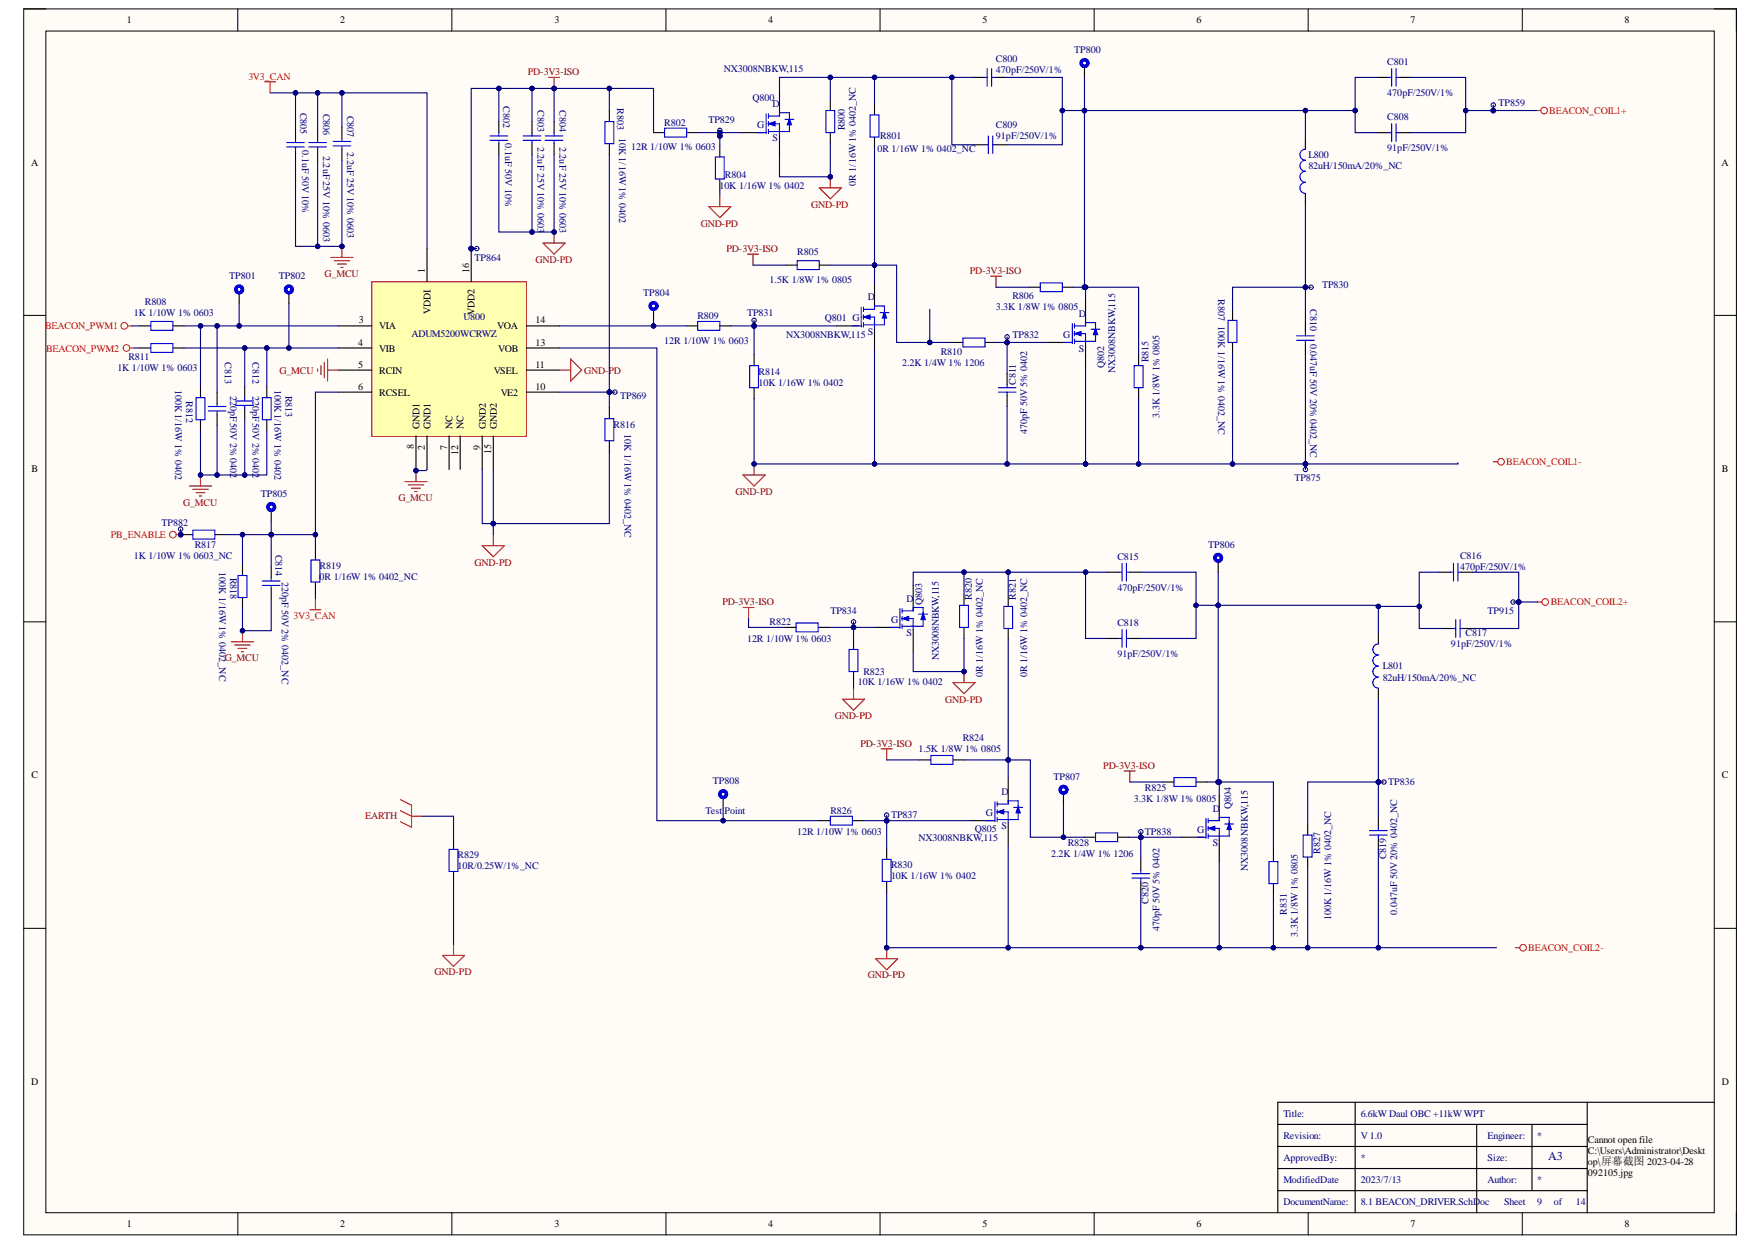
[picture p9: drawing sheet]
<svg xmlns="http://www.w3.org/2000/svg" width="297mm" height="210mm" viewBox="0 0 297 210" stroke-linecap="round" stroke-linejoin="round" font-family="sans-serif">
<defs><g id="words">
<text font-size="2" fill="#000080" x="261" y="195.5">A3</text>
<g font-size="1.7">
<text x="21.4" y="3.9">1</text>
<text x="57.3" y="3.9">2</text>
<text x="93.5" y="3.9">3</text>
<text x="129.5" y="3.9">4</text>
<text x="165.6" y="3.9">5</text>
<text x="201.7" y="3.9">6</text>
<text x="237.8" y="3.9">7</text>
<text x="273.9" y="3.9">8</text>
<text x="5.2" y="27.9">A</text>
<text x="290.2" y="27.9">A</text>
<text x="71.6" y="46" transform="rotate(-90 71.6 46)">1</text>
<text x="79.1" y="46" transform="rotate(-90 79.1 46)">16</text>
<text x="72.6" y="52.9" transform="rotate(-90 72.6 52.9)">VDDI</text>
<text x="80" y="53.1" transform="rotate(-90 80 53.1)">VDD2</text>
<text x="60.4" y="58.3">4</text>
<text x="60.5" y="54.5">3</text>
<text x="63.9" y="55.5">VIA</text>
<text x="63.9" y="59.2">VIB</text>
<text x="83.8" y="55.5">VOA</text>
<text x="84" y="59.2">VOB</text>
<text x="90.2" y="58.3">13</text>
<text x="90.2" y="54.5">14</text>
<text x="60.4" y="62">5</text>
<text x="60.4" y="65.7">6</text>
<text x="63.9" y="62.9">RCIN</text>
<text x="83.2" y="62.9">VSEL</text>
<text x="90.2" y="65.7">10</text>
<text x="90.2" y="62">11</text>
<text x="63.9" y="66.7">RCSEL</text>
<text x="84.4" y="66.7">VE2</text>
<text x="69.8" y="75.7" transform="rotate(-90 69.8 75.7)">8</text>
<text x="70.7" y="72.2" transform="rotate(-90 70.7 72.2)">GND1</text>
<text x="71.6" y="75.8" transform="rotate(-90 71.6 75.8)">2</text>
<text x="72.6" y="72.2" transform="rotate(-90 72.6 72.2)">GND1</text>
<text x="75.4" y="75.8" transform="rotate(-90 75.4 75.8)">7</text>
<text x="76.3" y="72.2" transform="rotate(-90 76.3 72.2)">NC</text>
<text x="77.2" y="76.6" transform="rotate(-90 77.2 76.6)">12</text>
<text x="78.2" y="72.2" transform="rotate(-90 78.2 72.2)">NC</text>
<text x="80.9" y="75.8" transform="rotate(-90 80.9 75.8)">9</text>
<text x="81.9" y="72.2" transform="rotate(-90 81.9 72.2)">GND2</text>
<text x="82.8" y="76.5" transform="rotate(-90 82.8 76.5)">15</text>
<text x="83.7" y="72.2" transform="rotate(-90 83.7 72.2)">GND2</text>
<text x="5.3" y="79.5">B</text>
<text x="290.3" y="79.5">B</text>
<text x="5.3" y="131.1">C</text>
<text x="290.3" y="131.1">C</text>
<text x="5.2" y="182.7">D</text>
<text x="290.3" y="182.7">D</text>
<text x="267.7" y="192.6">Cannot open file</text>
<text x="267.7" y="194.5">C:\Users\Administrator\Deskt</text>
<text x="267.7" y="196.3">op\屏幕截图 2023-04-28</text>
<text x="267.7" y="198.2">092105.jpg</text>
<text x="21.4" y="206.7">1</text>
<text x="57.3" y="206.7">2</text>
<text x="93.5" y="206.7">3</text>
<text x="129.5" y="206.7">4</text>
<text x="165.6" y="206.7">5</text>
<text x="201.7" y="206.7">6</text>
<text x="237.8" y="206.7">7</text>
<text x="273.9" y="206.7">8</text>
</g>
<g font-size="1.7" fill="#000080">
<text x="167.9" y="10.5">C800</text>
<text x="181.1" y="9">TP800</text>
<text x="233.9" y="11">C801</text>
<text x="84.8" y="17.9" transform="rotate(90 84.8 17.9)">C802</text>
<text x="122.1" y="12.1">NX3008NBKW,115</text>
<text x="126.9" y="17">Q800</text>
<text x="167.9" y="12.3">470pF/250V/1%</text>
<text x="233.9" y="16.2">470pF/250V/1%</text>
<text x="252.6" y="17.9">TP859</text>
<text x="50.6" y="19" transform="rotate(90 50.6 19)">C805</text>
<text x="54.5" y="19.2" transform="rotate(90 54.5 19.2)">C806</text>
<text x="58.5" y="19.5" transform="rotate(90 58.5 19.5)">C807</text>
<text x="90.6" y="18.6" transform="rotate(90 90.6 18.6)">C803</text>
<text x="94.3" y="18.6" transform="rotate(90 94.3 18.6)">C804</text>
<text x="104" y="18.3" transform="rotate(90 104 18.3)">R803</text>
<text x="104.4" y="23.2" transform="rotate(90 104.4 23.2)">10K 1/16W 1% 0402</text>
<text x="112" y="21.2">R802</text>
<text x="119.4" y="20.7">TP829</text>
<text x="127.6" y="21.6">G</text>
<text x="130.3" y="18.1">D</text>
<text x="130.3" y="23.8">S</text>
<text x="142.4" y="22" transform="rotate(-90 142.4 22)">R800</text>
<text x="148.4" y="23.5">R801</text>
<text x="167.9" y="21.6">C809</text>
<text x="167.9" y="23.5">91pF/250V/1%</text>
<text x="233.9" y="20.3">C808</text>
<text x="50.9" y="25.3" transform="rotate(90 50.9 25.3)">0.1uF 50V 10%</text>
<text x="54.5" y="26.3" transform="rotate(90 54.5 26.3)">2.2uF 25V 10% 0603</text>
<text x="58.5" y="25.7" transform="rotate(90 58.5 25.7)">2.2uF 25V 10% 0603</text>
<text x="85.2" y="24.2" transform="rotate(90 85.2 24.2)">0.1uF 50V 10%</text>
<text x="90.6" y="24.8" transform="rotate(90 90.6 24.8)">2.2uF 25V 10% 0603</text>
<text x="94.3" y="24.8" transform="rotate(90 94.3 24.8)">2.2uF 25V 10% 0603</text>
<text x="106.4" y="25.3">12R 1/10W 1% 0603</text>
<text x="122.2" y="30">R804</text>
<text x="147.9" y="25.7">0R 1/16W 1% 0402_NC</text>
<text x="220.6" y="26.6">L800</text>
<text x="220.6" y="28.5">82uH/150mA/20%_NC</text>
<text x="233.9" y="25.5">91pF/250V/1%</text>
<text x="121.3" y="31.9">10K 1/16W 1% 0402</text>
<text x="144.3" y="31.3" transform="rotate(-90 144.3 31.3)">0R 1/16W 1% 0402_NC</text>
<text x="38.7" y="47.1">TP801</text>
<text x="47" y="47.1">TP802</text>
<text x="80" y="43.9">TP864</text>
<text x="129.7" y="47.6">1.5K 1/8W 1% 0805</text>
<text x="134.4" y="43">R805</text>
<text x="22.6" y="53.2">1K 1/10W 1% 0603</text>
<text x="24.4" y="51.4">R808</text>
<text x="78.2" y="54">U800</text>
<text x="108.4" y="49.8">TP804</text>
<text x="117.6" y="53.8">R809</text>
<text x="125.9" y="53.2">TP831</text>
<text x="146.3" y="50.6">D</text>
<text x="167.9" y="52.3">3.3K 1/8W 1% 0805</text>
<text x="170.7" y="50.4">R806</text>
<text x="181.8" y="53.4">D</text>
<text x="205.4" y="50.4" transform="rotate(90 205.4 50.4)">R807</text>
<text x="220.8" y="52.1" transform="rotate(90 220.8 52.1)">C810</text>
<text x="222.9" y="48.6">TP830</text>
<text x="69.4" y="56.8">ADUM5200WCRWZ</text>
<text x="112" y="57.9">12R 1/10W 1% 0603</text>
<text x="132.5" y="56.9">NX3008NBKW,115</text>
<text x="139.1" y="54.2">Q801 G</text>
<text x="146.3" y="56.4">S</text>
<text x="158.6" y="59.7">R810</text>
<text x="170.7" y="56.9">TP832</text>
<text x="179.2" y="56.9">G</text>
<text x="181.8" y="59.2">S</text>
<text x="205.4" y="54.9" transform="rotate(90 205.4 54.9)">100K 1/16W 1% 0402_NC</text>
<text x="220.8" y="57.9" transform="rotate(90 220.8 57.9)">0.047uF 50V 20% 0402_NC</text>
<text x="19.8" y="62.5">1K 1/10W 1% 0603</text>
<text x="21.7" y="60.7">R811</text>
<text x="29.5" y="65.7" transform="rotate(90 29.5 65.7)">100K 1/16W 1% 0402</text>
<text x="37.9" y="61" transform="rotate(90 37.9 61)">C813</text>
<text x="42.5" y="61" transform="rotate(90 42.5 61)">C812</text>
<text x="46.3" y="65.7" transform="rotate(90 46.3 65.7)">100K 1/16W 1% 0402</text>
<text x="127.9" y="63.1">R814</text>
<text x="127.9" y="65">10K 1/16W 1% 0402</text>
<text x="152.1" y="61.6">2.2K 1/4W 1% 1206</text>
<text x="171.3" y="64.8" transform="rotate(-90 171.3 64.8)">C811</text>
<text x="186.2" y="61.9" transform="rotate(-90 186.2 61.9)">Q802</text>
<text x="188" y="62.9" transform="rotate(-90 188 62.9)">NX3008NBKW,115</text>
<text x="193.6" y="61" transform="rotate(-90 193.6 61)">R815</text>
<text x="31.4" y="67.6" transform="rotate(90 31.4 67.6)">R812</text>
<text x="38.8" y="66.7" transform="rotate(90 38.8 66.7)">220pF 50V 2% 0402</text>
<text x="42.5" y="66.7" transform="rotate(90 42.5 66.7)">22</text>
<text x="42.5" y="68.3" transform="rotate(90 42.5 68.3)">0pF 50V 2% 0402</text>
<text x="48.1" y="66.7" transform="rotate(90 48.1 66.7)">R813</text>
<text x="104.5" y="67.2">TP869</text>
<text x="195.5" y="70.4" transform="rotate(-90 195.5 70.4)">3.3K 1/8W 1% 0805</text>
<text x="103.4" y="72.1">R816</text>
<text x="105.3" y="73.2" transform="rotate(90 105.3 73.2)">10K 1/16W1% 0402_NC</text>
<text x="173.1" y="73.2" transform="rotate(-90 173.1 73.2)">470pF 50V 5% 0402</text>
<text x="44" y="83.7">TP805</text>
<text x="218.2" y="81.1">TP875</text>
<text x="27.2" y="88.6">TP882</text>
<text x="22.6" y="94.2">1K 1/10W 1% 0603_NC</text>
<text x="32.8" y="92.3">R817</text>
<text x="46.4" y="93.4" transform="rotate(90 46.4 93.4)">C814</text>
<text x="53.9" y="95.8">R819</text>
<text x="188.4" y="94.4">C815</text>
<text x="203.7" y="92.3">TP806</text>
<text x="246.1" y="94.2">C816</text>
<text x="37" y="96.4" transform="rotate(90 37 96.4)">100K 1/16W 1% 0402_NC</text>
<text x="38.8" y="97.3" transform="rotate(90 38.8 97.3)">R818</text>
<text x="47.5" y="98.1" transform="rotate(90 47.5 98.1)">220pF 50V 2% 0402_NC</text>
<text x="53.9" y="97.7">0R 1/16W 1% 0402_NC</text>
<text x="152.8" y="101.4">D</text>
<text x="155.5" y="102" transform="rotate(-90 155.5 102)">Q803</text>
<text x="163.8" y="101" transform="rotate(-90 163.8 101)">R820</text>
<text x="171.3" y="101" transform="rotate(-90 171.3 101)">R821</text>
<text x="188.4" y="99.5">470pF/250V/1%</text>
<text x="246.1" y="96.1">470pF/250V/1%</text>
<text x="129.7" y="105.3">R822</text>
<text x="140" y="103.5">TP834</text>
<text x="150.2" y="104.9">G</text>
<text x="152.8" y="107.2">S</text>
<text x="188.4" y="105.5">C818</text>
<text x="247.1" y="107.2">C817</text>
<text x="250.8" y="103.5">TP915</text>
<text x="125.9" y="108.1">12R 1/10W 1% 0603</text>
<text x="145.6" y="113.7">R823</text>
<text x="158.3" y="111.3" transform="rotate(-90 158.3 111.3)">NX3008NBKW,115</text>
<text x="188.4" y="110.8">91pF/250V/1%</text>
<text x="233.1" y="112.8">L801</text>
<text x="244.6" y="109.1">91pF/250V/1%</text>
<text x="144.6" y="115.4">10K 1/16W 1% 0402</text>
<text x="165.7" y="114.1" transform="rotate(-90 165.7 114.1)">0R 1/16W 1% 0402_NC</text>
<text x="173.1" y="114.1" transform="rotate(-90 173.1 114.1)">0R 1/16W 1% 0402_NC</text>
<text x="233.1" y="114.6">82uH/150mA/20%_NC</text>
<text x="162.3" y="124.9">R824</text>
<text x="154.9" y="126.7">1.5K 1/8W 1% 0805</text>
<text x="177.6" y="131.4">TP807</text>
<text x="118.9" y="137.1">Test</text>
<text x="120.2" y="132.1">TP808</text>
<text x="122.1" y="137.1">Point</text>
<text x="140" y="137.1">R826</text>
<text x="150.2" y="137.9">TP837</text>
<text x="166.2" y="137.5">G</text>
<text x="168.8" y="134">D</text>
<text x="191.2" y="135.1">3.3K 1/8W 1% 0805</text>
<text x="193" y="133.2">R825</text>
<text x="204.4" y="136.8">D</text>
<text x="207.6" y="136.4" transform="rotate(-90 207.6 136.4)">Q804</text>
<text x="234" y="132.3">TP836</text>
<text x="134.4" y="140.7">12R 1/10W 1% 0603</text>
<text x="154.9" y="141.6">NX3008NBKW,115</text>
<text x="164.3" y="140.2">Q805</text>
<text x="168.8" y="139.7">S</text>
<text x="180" y="142.5">R828</text>
<text x="193" y="140.7">TP838</text>
<text x="201.8" y="140.3">G</text>
<text x="204.4" y="142.5">S</text>
<text x="222.5" y="143.8" transform="rotate(-90 222.5 143.8)">R827</text>
<text x="77.1" y="144.5">R829</text>
<text x="77.1" y="146.4">10R/0.25W/1%_NC</text>
<text x="150.2" y="146.2">R830</text>
<text x="150.2" y="148.1">10K 1/16W 1% 0402</text>
<text x="177.2" y="144.4">2.2K 1/4W 1% 1206</text>
<text x="210.4" y="146.7" transform="rotate(-90 210.4 146.7)">NX3008NBKW,115</text>
<text x="233.7" y="144.7" transform="rotate(-90 233.7 144.7)">C819</text>
<text x="193.6" y="152.2" transform="rotate(-90 193.6 152.2)">C820</text>
<text x="216.9" y="154.1" transform="rotate(-90 216.9 154.1)">R831</text>
<text x="224.4" y="155" transform="rotate(-90 224.4 155)">100K 1/16W 1% 0402_NC</text>
<text x="235.6" y="154.1" transform="rotate(-90 235.6 154.1)">0.047uF 50V 20% 0402_NC</text>
<text x="195.5" y="156.9" transform="rotate(-90 195.5 156.9)">470pF 50V 5% 0402</text>
<text x="218.8" y="157.8" transform="rotate(-90 218.8 157.8)">3.3K 1/8W 1% 0805</text>
<text x="216.4" y="191.9">Revision:</text>
<text x="216.4" y="188.1">Title:</text>
<text x="229.4" y="191.9">V 1.0</text>
<text x="229.4" y="188.1">6.6kW Daul OBC +11kW WPT</text>
<text x="250.8" y="191.9">Engineer:</text>
<text x="259.2" y="191.9">*</text>
<text x="216.4" y="195.6">ApprovedBy:</text>
<text x="229.4" y="195.6">*</text>
<text x="250.8" y="195.6">Size:</text>
<text x="216.4" y="203">DocumentName:</text>
<text x="216.4" y="199.3">ModifiedDate</text>
<text x="229.4" y="199.3">2023/7/13</text>
<text x="229.4" y="203">8.1 BEACON_DRIVER.SchDoc</text>
<text x="250.8" y="199.3">Author:</text>
<text x="253.6" y="203">Sheet</text>
<text x="259.2" y="203">9</text>
<text x="259.2" y="199.3">*</text>
<text x="261.9" y="203">of</text>
<text x="265.7" y="203">14</text>
</g>
<g font-size="1.7" fill="#f00">
<text x="41.9" y="13.4">3V3_CAN</text>
<text x="261.2" y="19.2">BEACON_COIL1+</text>
<text x="7.6" y="55.5">BEACON_PWM1</text>
<text x="7.8" y="59.2">BEACON_PWM2</text>
<text x="253.9" y="78.3">BEACON_COIL1-</text>
<text x="18.7" y="90.7">PB_ENABLE</text>
<text x="261.4" y="102">BEACON_COIL2+</text>
<text x="49.5" y="104.3">3V3_CAN</text>
<text x="257.6" y="160.2">BEACON_COIL2-</text>
</g>
<g font-size="1.7" fill="#800000">
<text x="89" y="12.7">PD-3V3-ISO</text>
<text x="136.8" y="35">GND-PD</text>
<text x="118.2" y="38.2">GND-PD</text>
<text x="54.7" y="46.7">G_MCU</text>
<text x="90.2" y="44.3">GND-PD</text>
<text x="122.5" y="42.4">PD-3V3-ISO</text>
<text x="163.5" y="46.1">PD-3V3-ISO</text>
<text x="47.1" y="62.9">G_MCU</text>
<text x="98.5" y="62.9">GND-PD</text>
<text x="124" y="83.4">GND-PD</text>
<text x="30.9" y="85.2">G_MCU</text>
<text x="67.2" y="84.5">G_MCU</text>
<text x="80" y="95.3">GND-PD</text>
<text x="121.8" y="102">PD-3V3-ISO</text>
<text x="37.9" y="111.4">G_MCU</text>
<text x="159.4" y="118.4">GND-PD</text>
<text x="140.7" y="121.1">GND-PD</text>
<text x="145.1" y="125.8">PD-3V3-ISO</text>
<text x="186" y="129.5">PD-3V3-ISO</text>
<text x="61.6" y="138">EARTH</text>
<text x="73.2" y="164.3">GND-PD</text>
<text x="146.3" y="164.8">GND-PD</text>
</g>
</g></defs>
<path d="M4 1.5h288.7v206.5h-288.7z" fill-rule="evenodd" fill="#fffcf8"/>
<path d="M4 1.5h288.7v206.5h-288.7z" fill="none" stroke="#000" stroke-width=".17"/>
<path d="M7.7 5.2h281.3v199.1h-281.3z" fill-rule="evenodd" fill="#fffcf8"/>
<g fill="none" stroke="#000" stroke-width=".17">
<path d="M4 1.5h3.7M7.7 5.2h281.3v199.1h-281.3zM40.1 1.5v3.7M76.2 1.5v3.7M112.3 1.5v3.7M148.4 1.5v3.7M184.4 1.5v3.7M220.5 1.5v3.7M256.6 1.5v3.7M289 1.5h3.7v3.7M4 53.1h3.7M289 53.1h3.7"/>
<path d="M4 104.8h3.7M289 104.8h3.7M4 156.4h3.7M289 156.4h3.7M40.1 204.3v3.7M76.2 204.3v3.7M112.3 204.3v3.7M148.4 204.3v3.7M184.4 204.3v3.7M220.5 204.3v3.7M256.6 204.3v3.7M292.7 204.3v3.7"/>
</g>
<path d="M215.4 189.4h52.2M215.4 193.1h52.2M215.4 196.9h52.2M228.5 185.7v18.6M248.9 189.4v14.9M258.3 189.4v11.2M267.6 185.7v18.6M289 185.7h-73.6v18.6M215.4 200.6h52.2" fill="none" stroke="#000" stroke-width=".19"/>
<circle cx="79.4" cy="41.9" r=".37" fill="#000080"/>
<circle cx="79.4" cy="41.9" r=".37" fill="none" stroke="#000080" stroke-width=".17"/>
<path d="M62.7 47.5h26.1v26h-26.1z" fill-rule="evenodd" fill="#ffffb0"/>
<path d="M62.7 47.5h26.1v26h-26.1z" fill="none" stroke="#800000" stroke-width=".17"/>
<g fill="none" stroke="#000" stroke-width=".19">
<path d="M57.1 54.9h5.6M57.1 58.6h5.6M72 41.9v5.6M79.4 41.9v5.6M88.8 54.9h5.5M88.8 58.6h5.5M57.1 62.3h5.6M57.1 66.1h5.6M70.1 73.5v5.6M72 73.5v5.6M75.7 73.5v5.6M77.6 73.5v5.6"/>
<path d="M81.3 73.5v5.6M83.2 73.5v5.6M88.8 62.3h5.5M88.8 66.1h5.5"/>
</g>
<circle cx="79.4" cy="41.9" r=".37" fill="#000080"/>
<circle cx="79.4" cy="41.9" r=".37" fill="none" stroke="#000080" stroke-width=".17"/>
<path d="M131.4 15.3v3.7M125.1 22.3h3.7M131.4 22.7v3.7M220.1 23.3v1.8M220.1 32.6v1.8M23.6 54.9h1.8M29.1 54.9h1.9" fill="none" stroke="#000" stroke-width=".19"/>
<path d="M129.2 19.2v3.3M129.5 19.5h1.9M129.5 19.2v.7M127.7 22.3h1.5M129.5 20.9h1.9v1.8M129.5 22.2h1.9M129.5 20.5v.7M129.5 21.8v.7M220.1 25.1a.93 .93 0 0 0-1 1 .93 .93 0 0 0 1 .9 .93 .93 0 0 0-1 .9 .93 .93 0 0 0 1 1 .93 .93 0 0 0-1 .9 .93 .93 0 0 0 1 .9 .93 .93 0 0 0-1 .9 .93 .93 0 0 0 1 1M25.4 54.2h3.7v1.4h-3.7z" fill="none" stroke="#00f" stroke-width=".19"/>
<path d="M129.5 20.9l1.2-.4v.7z" fill="#00f"/>
<path d="M129.5 20.9l1.2-.4v.7z" fill="none" stroke="#00f" stroke-width=".17"/>
<path d="M131.4 19v.5" fill="none" stroke="#00f" stroke-width=".19"/>
<path d="M133.1 19.9l.4 1.1h-.8z" fill="#00f"/>
<path d="M133.1 19.9l.4 1.1h-.8z" fill="none" stroke="#00f" stroke-width=".17"/>
<path d="M131.4 19h1.7v.9M132.3 20.1h1.5M133.1 21v1.2h-1.7M35.1 69.2h3M35.1 68.5h3M36.6 67.9v.6M36.6 69.2v.6M52.4 94.3h1.5v3.8h-1.5z" fill="none" stroke="#00f" stroke-width=".19"/>
<path d="M40.3 49.3v1.9M48.7 49.3v1.9M36.6 66.1v1.8M36.6 69.8v1.8M45.7 86v1.8M53.2 92.5v1.8M53.2 98.1v1.8" fill="none" stroke="#000" stroke-width=".19"/>
<path d="M93.4 39.1v1.8M91.5 40.9h3.8l-1.9 1.9zM94.3 62.3h1.9M96.2 60.5l1.9 1.8-1.9 1.9zM81.3 91.9h3.7l-1.8 1.9zM83.2 90.1v1.8" fill="none" stroke="#800000" stroke-width=".19"/>
<g fill="none" stroke="#00f" stroke-width=".56">
<circle cx="40.3" cy="48.8" r=".56"/>
<circle cx="48.7" cy="48.8" r=".56"/>
<circle cx="45.7" cy="85.4" r=".56"/>
</g>
<circle cx="93.4" cy="39.1" r=".37" fill="#000080"/>
<circle cx="93.4" cy="39.1" r=".37" fill="none" stroke="#000080" stroke-width=".17"/>
<path d="M110.2 22.3h1.8M115.8 22.3h1.8" fill="none" stroke="#000" stroke-width=".19"/>
<path d="M112 21.6h3.8v1.5h-3.8z" fill="none" stroke="#00f" stroke-width=".19"/>
<path d="M119.5 34.8h3.7l-1.9 1.9zM121.3 32.9v1.9M138.1 31.6h3.7l-1.8 1.9zM140 29.8v1.8" fill="none" stroke="#800000" stroke-width=".19"/>
<circle cx="140" cy="29.8" r=".37" fill="#000080"/>
<circle cx="140" cy="29.8" r=".37" fill="none" stroke="#000080" stroke-width=".17"/>
<path d="M132.5 44.7h1.9M138.1 44.7h1.9M160.5 57.7h1.8M166.1 57.7h1.8" fill="none" stroke="#000" stroke-width=".19"/>
<path d="M134.4 43.9h3.7v1.5h-3.7zM162.3 56.9h3.8v1.5h-3.8z" fill="none" stroke="#00f" stroke-width=".19"/>
<path d="M127.1 78.2v1.8M125.3 80h3.7l-1.9 1.9z" fill="none" stroke="#800000" stroke-width=".19"/>
<circle cx="127.1" cy="78.2" r=".37" fill="#000080"/>
<circle cx="127.1" cy="78.2" r=".37" fill="none" stroke="#000080" stroke-width=".17"/>
<path d="M92.5 13h1.8M93.4 13v1.9M126 42.8h1.9M126.9 42.8v1.9" fill="none" stroke="#800000" stroke-width=".19"/>
<circle cx="93.4" cy="14.9" r=".37" fill="#000080"/>
<circle cx="93.4" cy="14.9" r=".37" fill="none" stroke="#000080" stroke-width=".17"/>
<g fill="none" stroke="#000" stroke-width=".19">
<path d="M164 13h1.9M167.7 13h1.9M182.8 11.2v1.8M164.2 24.4h1.9M167.9 24.4h1.9M232.2 22.3h1.8M235.9 22.3h1.9M110.2 52.1v1.9M191.9 59.7v1.9M220.1 54.2v1.8M220.1 57.9v1.8M191.9 65.3v1.9"/>
<path d="M232.4 106.6v1.9M232.4 115.9v1.9"/>
</g>
<g fill="none" stroke="#00f" stroke-width=".56">
<circle cx="182.8" cy="10.6" r=".56"/>
<circle cx="110.2" cy="51.6" r=".56"/>
</g>
<g fill="none" stroke="#00f" stroke-width=".19">
<path d="M165.9 13h.5M166.4 11.5v3M167.2 11.5v3M167.2 13h.5M166.1 24.4h.5M166.6 22.9v3M167.4 22.9v3M167.4 24.4h.5M234 22.3h.6M234.6 20.9v2.9M235.3 20.9v2.9M235.3 22.3h.6"/>
<path d="M218.6 57.3h3M218.6 56.6h3M220.1 56v.6M220.1 57.3v.6M191.2 61.6h1.5v3.7h-1.5zM232.4 108.5a.93 .93 0 0 0-1 .9 .93 .93 0 0 0 1 .9 .93 .93 0 0 0-1 1 .93 .93 0 0 0 1 .9 .93 .93 0 0 0-1 .9 .93 .93 0 0 0 1 1 .93 .93 0 0 0-1 .9 .93 .93 0 0 0 1 .9"/>
</g>
<path d="M167 46.5h1.8M167.9 46.5v1.9M142 117.8h3.7l-1.8 1.8zM143.9 115.9v1.9M160.7 115h3.7l-1.9 1.9zM162.5 113.1v1.9" fill="none" stroke="#800000" stroke-width=".19"/>
<circle cx="162.5" cy="113.1" r=".37" fill="#000080"/>
<circle cx="162.5" cy="113.1" r=".37" fill="none" stroke="#000080" stroke-width=".17"/>
<path d="M163.6 138.2h3.8M170 131.2v3.7M170 138.6v3.7" fill="none" stroke="#000" stroke-width=".19"/>
<path d="M166.2 138.2h1.5M167.7 135.1v3.3M168.1 135.5h1.9M168.1 136.8h1.9v1.8M168.1 138.1h1.9M168.1 135.1v.7M168.1 136.4v.7M168.1 137.7v.7" fill="none" stroke="#00f" stroke-width=".19"/>
<path d="M168.1 136.8l1.1-.4v.7z" fill="#00f"/>
<path d="M168.1 136.8l1.1-.4v.7z" fill="none" stroke="#00f" stroke-width=".17"/>
<path d="M170 134.9v.6" fill="none" stroke="#00f" stroke-width=".19"/>
<path d="M171.6 135.8l.4 1.1h-.7z" fill="#00f"/>
<path d="M171.6 135.8l.4 1.1h-.7z" fill="none" stroke="#00f" stroke-width=".17"/>
<path d="M170 134.9h1.6v.9M170.9 136h1.5M171.6 136.9v1.2h-1.6" fill="none" stroke="#00f" stroke-width=".19"/>
<path d="M149.5 159.6v1.9M147.6 161.5h3.7l-1.8 1.9z" fill="none" stroke="#800000" stroke-width=".19"/>
<circle cx="149.5" cy="159.6" r=".37" fill="#000080"/>
<circle cx="149.5" cy="159.6" r=".37" fill="none" stroke="#000080" stroke-width=".17"/>
<g fill="none" stroke="#800000" stroke-width=".19">
<path d="M39 108.1h3.7M39.6 108.7h2.6M40.1 109.2h1.5M40.7 109.8h.4M40.9 106.2v1.9M125.3 102.3h1.8M126.2 102.3v1.9M148.5 126.2h1.9M149.5 126.2v1.8M189.5 129.9h1.9M190.5 129.9v1.8M76.5 159.1v1.8"/>
<path d="M74.6 160.9h3.7l-1.8 1.9z"/>
</g>
<g fill="none" stroke="#000" stroke-width=".19">
<path d="M102.7 18.6v1.9M140 16.8v1.8M147.4 17.5v1.9M232.2 13h1.8M235.9 13h1.9M49.8 21.6v1.9M49.8 25.3v1.9M53.5 21.6v1.9M53.5 25.3v1.9M57.6 21.4v1.9M57.6 25.1v1.9M84.1 20.5v1.8"/>
<path d="M84.1 24.2v1.9M89.7 20.5v1.8M89.7 24.2v1.9M93.4 20.5v1.8M93.4 24.2v1.9M102.7 24.2v1.9M121.3 24.6v1.8M121.3 30.2v1.8M140 22.3v1.9M147.4 23.1v1.8M23.6 58.6h1.8M29.1 58.6h1.9"/>
<path d="M115.8 54.9h1.8M121.3 54.9h1.9M127.1 59.7v1.9M173.5 48.4h1.9M179.1 48.4h1.9M207.8 52.1v1.9M207.8 57.7v1.9M33.8 65.1v1.9M33.8 70.7v1.9M41.3 65.1v1.9M41.3 68.9v1.8M45 65.1v1.9"/>
<path d="M45 70.7v1.9M102.7 68.7v1.8M102.7 74.3v1.8M127.1 65.3v1.9M169.8 62.9v1.9M169.8 66.6v1.9M30.6 90.1h1.9M36.2 90.1h1.9M40.9 95.1v1.8M45.7 95.5v1.8M45.7 99.2v1.8M186.7 96.4h1.9"/>
<path d="M190.5 96.4h1.8M205.4 94.5v1.9M242.6 96.4h1.9M246.3 96.4h1.9M40.9 100.7v1.8M132.3 105.7h1.9M137.9 105.7h1.9M143.9 107.6v1.8M143.9 113.1v1.9M162.5 100.1v1.9M162.5 105.7v1.9M170 100.3v1.9"/>
<path d="M170 105.9v1.8M186.7 107.6h1.9M190.5 107.6h1.8M243 105.9h1.9M246.7 105.9h1.9M121.9 134.3v1.9M138.1 138.2h1.9M143.7 138.2h1.9M155.1 128h1.8M160.7 128h1.8M179.3 133.6v1.9M196 131.7h1.9"/>
<path d="M201.6 131.7h1.9M220.4 138.8v1.9M232.4 137.5v1.9M76.5 141.2v1.9M76.5 146.8v1.9M149.5 142.9v1.9M149.5 148.5v1.9M182.8 141h1.9M188.4 141h1.9M192.3 144.8v1.8M192.3 148.5v1.8M214.7 143.3v1.8"/>
<path d="M214.7 148.9v1.8M220.4 144.4v1.8M232.4 141.2v1.9"/>
</g>
<g fill="none" stroke="#00f" stroke-width=".56">
<circle cx="205.4" cy="94" r=".56"/>
<circle cx="121.9" cy="133.8" r=".56"/>
<circle cx="179.3" cy="133" r=".56"/>
</g>
<g fill="none" stroke="#00f" stroke-width=".19">
<path d="M139.2 18.6h1.5v3.7h-1.5zM146.7 19.4h1.5v3.7h-1.5zM234 13h.6M234.6 11.6v2.9M235.3 11.6v2.9M235.3 13h.6M48.3 24h3M48.3 24.8h3M49.8 23.5v.5M49.8 24.8v.5M52.1 24h2.9M52.1 24.8h2.9"/>
<path d="M53.5 23.5v.5M53.5 24.8v.5M56.2 23.8h2.9M56.2 24.6h2.9M57.6 23.3v.5M57.6 24.6v.5M82.6 22.9h3M82.6 23.6h3M84.1 22.3v.6M84.1 23.6v.6M88.2 22.9h3M88.2 23.6h3"/>
<path d="M89.7 22.3v.6M89.7 23.6v.6M91.9 22.9h3M91.9 23.6h3M93.4 22.3v.6M93.4 23.6v.6M102 20.5h1.5v3.7h-1.5zM120.6 26.4h1.5v3.8h-1.5zM25.4 57.9h3.7v1.5h-3.7zM117.6 54.2h3.7v1.4h-3.7zM175.4 47.6h3.7v1.5h-3.7zM207 54h1.5v3.7h-1.5z"/>
<path d="M33.1 67h1.4v3.7h-1.4zM39.8 68.3h2.9M39.8 67.5h2.9M41.3 67v.5M41.3 68.3v.6M44.2 67h1.5v3.7h-1.5zM102 70.5h1.5v3.8h-1.5zM126.4 61.6h1.5v3.7h-1.5zM168.3 66.1h3M168.3 65.3h3M169.8 64.8v.5M169.8 66.1v.5"/>
<path d="M32.5 89.3h3.7v1.5h-3.7zM40.1 96.9h1.5v3.8h-1.5zM44.2 98.6h3M44.2 97.9h3M45.7 97.3v.6M45.7 98.6v.6M188.6 96.4h.6M189.2 94.9v3M189.9 94.9v3M189.9 96.4h.6M244.5 96.4h.5M245 94.9v3"/>
<path d="M245.8 96.4h.5M245.8 94.9v3M134.2 104.9h3.7v1.5h-3.7zM143.1 109.4h1.5v3.7h-1.5zM161.8 102h1.5v3.7h-1.5zM169.2 102.2h1.5v3.7h-1.5zM188.6 107.6h.6M189.2 106.1v2.9M189.9 106.1v2.9M189.9 107.6h.6M244.9 105.9h.5M245.4 104.4v3"/>
<path d="M246.2 104.4v3M246.2 105.9h.5M140 137.5h3.7v1.5h-3.7zM156.9 127.3h3.8v1.5h-3.8zM197.9 131h3.7v1.5h-3.7zM230.9 139.9h3M232.4 139.4v.5M75.7 143.1h1.5v3.7h-1.5zM148.7 144.8h1.5v3.7h-1.5zM184.7 140.3h3.7v1.5h-3.7zM190.8 147.9h3M190.8 147.2h3"/>
<path d="M192.3 146.6v.6M192.3 147.9v.6M213.9 145.1h1.5v3.8h-1.5zM219.7 140.7h1.5v3.7h-1.5zM230.9 140.7h3M232.4 140.7v.5"/>
</g>
<circle cx="40.9" cy="106.2" r=".37" fill="#000080"/>
<circle cx="40.9" cy="106.2" r=".37" fill="none" stroke="#000080" stroke-width=".17"/>
<path d="M31.9 81.9h3.8M32.5 82.4h2.6M33.1 83h1.4M33.6 83.6h.4M33.8 80v1.9" fill="none" stroke="#800000" stroke-width=".19"/>
<circle cx="33.8" cy="80" r=".37" fill="#000080"/>
<circle cx="33.8" cy="80" r=".37" fill="none" stroke="#000080" stroke-width=".17"/>
<path d="M53.5 62.2v.3M54.1 61.6v1.5M54.7 61v2.6M55.2 60.5v3.7M55.2 62.3h1.9M70.1 79.3v1.8M68.3 81.1h3.7M68.8 81.7h2.6M69.4 82.2h1.5M69.9 82.8h.4" fill="none" stroke="#800000" stroke-width=".19"/>
<circle cx="70.1" cy="79.3" r=".37" fill="#000080"/>
<circle cx="70.1" cy="79.3" r=".37" fill="none" stroke="#000080" stroke-width=".17"/>
<path d="M55.8 43.4h3.7M56.3 43.9h2.6M56.9 44.5h1.5M57.5 45h.3M57.6 41.5v1.9" fill="none" stroke="#800000" stroke-width=".19"/>
<circle cx="57.6" cy="41.5" r=".37" fill="#000080"/>
<circle cx="57.6" cy="41.5" r=".37" fill="none" stroke="#000080" stroke-width=".17"/>
<path d="M44.6 13.8h1.9M45.5 13.8v1.8M21.5 54.9h.8M21.9 58.6h.7M29.7 90.1h.7M52.2 102.7h1.9M53.2 100.9v1.8" fill="none" stroke="#f00" stroke-width=".19"/>
<g fill="none" stroke="#f00" stroke-width=".17">
<circle cx="20.9" cy="54.9" r=".56"/>
<circle cx="21.3" cy="58.6" r=".56"/>
<circle cx="29.1" cy="90.1" r=".56"/>
</g>
<circle cx="30.4" cy="90.1" r=".37" fill="#000080"/>
<circle cx="30.4" cy="90.1" r=".37" fill="none" stroke="#000080" stroke-width=".17"/>
<g fill="none" stroke="#f00" stroke-width=".17">
<circle cx="260.3" cy="18.6" r=".56"/>
<circle cx="253" cy="77.8" r=".56"/>
<circle cx="260.5" cy="101.4" r=".56"/>
<circle cx="256.8" cy="159.6" r=".56"/>
</g>
<path d="M259 18.6h.7M251.7 77.8h.8M259.2 101.4h.7M255.5 159.6h.7" fill="none" stroke="#f00" stroke-width=".19"/>
<path d="M176.7 57.7h3.7M183 50.6v3.7M183 58.1v3.7" fill="none" stroke="#000" stroke-width=".19"/>
<path d="M179.3 57.7h1.5M180.8 54.5v3.4M181.1 54.9h1.9M181.1 56.2h1.9v1.9M181.1 57.5h1.9M181.1 54.5v.8M181.1 55.8v.8M181.1 57.1v.8" fill="none" stroke="#00f" stroke-width=".19"/>
<path d="M181.1 56.2l1.2-.4v.8z" fill="#00f"/>
<path d="M181.1 56.2l1.2-.4v.8z" fill="none" stroke="#00f" stroke-width=".17"/>
<path d="M183 54.3v.6" fill="none" stroke="#00f" stroke-width=".19"/>
<path d="M184.7 55.3l.4 1.1h-.8z" fill="#00f"/>
<path d="M184.7 55.3l.4 1.1h-.8z" fill="none" stroke="#00f" stroke-width=".17"/>
<path d="M143.7 54.9h1.5M145.2 51.7v3.4M145.6 52.1h1.8M145.6 53.4h1.8v1.9M145.6 54.7h1.8M145.6 51.7v.8M145.6 53v.8M145.6 54.3v.8M183 54.3h1.7v1M183.9 55.5h1.5M184.7 56.4v1.1h-1.7" fill="none" stroke="#00f" stroke-width=".19"/>
<path d="M141.1 54.9h3.7M147.4 47.8v3.8M147.4 55.3v3.7" fill="none" stroke="#000" stroke-width=".19"/>
<path d="M145.6 53.4l1.1-.4v.8z" fill="#00f"/>
<path d="M145.6 53.4l1.1-.4v.8z" fill="none" stroke="#00f" stroke-width=".17"/>
<path d="M147.4 51.6v.5" fill="none" stroke="#00f" stroke-width=".19"/>
<path d="M149.1 52.5l.4 1.1h-.8z" fill="#00f"/>
<path d="M149.1 52.5l.4 1.1h-.8z" fill="none" stroke="#00f" stroke-width=".17"/>
<path d="M147.4 51.6h1.7v.9M148.4 52.7h1.4M149.1 53.6v1.1h-1.7M150.2 105.7h1.5M151.7 102.5v3.4M152.1 102.9h1.8M152.1 104.2h1.8v1.9M152.1 105.5h1.8M152.1 102.5v.8M152.1 103.8v.8M152.1 105.1v.8" fill="none" stroke="#00f" stroke-width=".19"/>
<path d="M153.9 98.6v3.7M147.6 105.7h3.7M153.9 106.1v3.7" fill="none" stroke="#000" stroke-width=".19"/>
<path d="M152.1 104.2l1.1-.4v.8z" fill="#00f"/>
<path d="M152.1 104.2l1.1-.4v.8z" fill="none" stroke="#00f" stroke-width=".17"/>
<path d="M153.9 102.3v.6" fill="none" stroke="#00f" stroke-width=".19"/>
<path d="M155.6 103.3l.4 1.1h-.8z" fill="#00f"/>
<path d="M155.6 103.3l.4 1.1h-.8z" fill="none" stroke="#00f" stroke-width=".17"/>
<path d="M153.9 102.3h1.7v1M154.9 103.5h1.5M155.6 104.4v1.1h-1.7M203.3 137.9v3.3M203.7 138.3h1.8M203.7 139.6h1.8v1.8M203.7 137.9v.7M203.7 139.2v.7M201.8 141h1.5M203.7 140.9h1.8M203.7 140.5v.7" fill="none" stroke="#00f" stroke-width=".19"/>
<path d="M205.5 134v3.7M199.2 141h3.7M205.5 141.4v3.7" fill="none" stroke="#000" stroke-width=".19"/>
<path d="M203.7 139.6l1.1-.4v.7z" fill="#00f"/>
<path d="M203.7 139.6l1.1-.4v.7z" fill="none" stroke="#00f" stroke-width=".17"/>
<path d="M205.5 137.7v.6" fill="none" stroke="#00f" stroke-width=".19"/>
<path d="M207.2 138.6l.4 1.1h-.7z" fill="#00f"/>
<path d="M207.2 138.6l.4 1.1h-.7z" fill="none" stroke="#00f" stroke-width=".17"/>
<path d="M205.5 137.7h1.7v.9M206.5 138.8h1.5M207.2 139.7v1.2h-1.7" fill="none" stroke="#00f" stroke-width=".19"/>
<path d="M67.5 134.7l1.9 .9v3.8l-1.9-1M67.5 136.6l1.9 .9h1.8" fill="none" stroke="#800000" stroke-width=".19"/>
<circle cx="192.3" cy="141" r=".37" fill="#000080"/>
<circle cx="192.3" cy="141" r=".37" fill="none" stroke="#000080" stroke-width=".17"/>
<path d="M192.3 140.1v.9" fill="none" stroke="#000" stroke-width=".19"/>
<circle cx="192.3" cy="141" r=".37" fill="#000080"/>
<g fill="none" stroke="#000080" stroke-width=".17">
<path d="M192.3 139.7a.37 .37 0 0 0-.3 .6 .37 .37 0 0 0 .6 0 .37 .37 0 0 0-.3-.6"/>
<circle cx="192.3" cy="141" r=".37"/>
</g>
<circle cx="149.5" cy="138.2" r=".37" fill="#000080"/>
<circle cx="149.5" cy="138.2" r=".37" fill="none" stroke="#000080" stroke-width=".17"/>
<path d="M149.5 137.3v.9" fill="none" stroke="#000" stroke-width=".19"/>
<circle cx="149.5" cy="138.2" r=".37" fill="#000080"/>
<g fill="none" stroke="#000080" stroke-width=".17">
<path d="M149.5 136.9a.37 .37 0 0 0-.4 .5 .37 .37 0 0 0 .6 .2 .37 .37 0 0 0 0-.6h-.2"/>
<circle cx="149.5" cy="138.2" r=".37"/>
</g>
<circle cx="232.4" cy="131.7" r=".37" fill="#000080"/>
<circle cx="232.4" cy="131.7" r=".37" fill="none" stroke="#000080" stroke-width=".17"/>
<path d="M232.4 131.7h.9" fill="none" stroke="#000" stroke-width=".19"/>
<circle cx="232.4" cy="131.7" r=".37" fill="#000080"/>
<g fill="none" stroke="#000080" stroke-width=".17">
<path d="M233.7 131.7a.37 .37 0 0 0-.5-.3 .37 .37 0 0 0-.2 .6 .37 .37 0 0 0 .6-.1l.1-.1"/>
<circle cx="232.4" cy="131.7" r=".37"/>
</g>
<circle cx="220.1" cy="48.4" r=".37" fill="#000080"/>
<circle cx="220.1" cy="48.4" r=".37" fill="none" stroke="#000080" stroke-width=".17"/>
<path d="M220.1 48.4h.9" fill="none" stroke="#000" stroke-width=".19"/>
<circle cx="220.1" cy="48.4" r=".37" fill="#000080"/>
<g fill="none" stroke="#000080" stroke-width=".17">
<path d="M221.4 48.4a.38 .38 0 0 0-.6-.3 .38 .38 0 0 0 0 .6 .38 .38 0 0 0 .6-.3"/>
<circle cx="220.1" cy="48.4" r=".37"/>
</g>
<circle cx="169.8" cy="57.7" r=".37" fill="#000080"/>
<circle cx="169.8" cy="57.7" r=".37" fill="none" stroke="#000080" stroke-width=".17"/>
<path d="M169.8 56.8v.9" fill="none" stroke="#000" stroke-width=".19"/>
<circle cx="169.8" cy="57.7" r=".37" fill="#000080"/>
<g fill="none" stroke="#000080" stroke-width=".17">
<path d="M169.8 56.4a.37 .37 0 0 0-.3 .6 .37 .37 0 0 0 .6 0 .37 .37 0 0 0-.3-.6"/>
<circle cx="169.8" cy="57.7" r=".37"/>
</g>
<circle cx="121.3" cy="22.9" r=".37" fill="#000080"/>
<circle cx="121.3" cy="22.9" r=".37" fill="none" stroke="#000080" stroke-width=".17"/>
<path d="M121.3 22v.9" fill="none" stroke="#000" stroke-width=".19"/>
<circle cx="121.3" cy="22.9" r=".37" fill="#000080"/>
<g fill="none" stroke="#000080" stroke-width=".17">
<path d="M121.3 21.6a.37 .37 0 0 0-.3 .6 .37 .37 0 0 0 .7 0 .37 .37 0 0 0-.3-.6"/>
<circle cx="121.3" cy="22.9" r=".37"/>
</g>
<circle cx="127.1" cy="54.9" r=".37" fill="#000080"/>
<circle cx="127.1" cy="54.9" r=".37" fill="none" stroke="#000080" stroke-width=".17"/>
<path d="M127.1 54v.9" fill="none" stroke="#000" stroke-width=".19"/>
<circle cx="127.1" cy="54.9" r=".37" fill="#000080"/>
<g fill="none" stroke="#000080" stroke-width=".17">
<path d="M127.1 53.6a.37 .37 0 0 0-.3 .5 .37 .37 0 0 0 .5 .2 .37 .37 0 0 0 0-.6l-.1-.1"/>
<circle cx="127.1" cy="54.9" r=".37"/>
</g>
<circle cx="143.9" cy="105.7" r=".37" fill="#000080"/>
<circle cx="143.9" cy="105.7" r=".37" fill="none" stroke="#000080" stroke-width=".17"/>
<path d="M143.9 104.8v.9" fill="none" stroke="#000" stroke-width=".19"/>
<circle cx="143.9" cy="105.7" r=".37" fill="#000080"/>
<g fill="none" stroke="#000080" stroke-width=".17">
<path d="M143.9 104.4a.37 .37 0 0 0-.3 .6 .37 .37 0 0 0 .6 0 .37 .37 0 0 0-.3-.6"/>
<circle cx="143.9" cy="105.7" r=".37"/>
</g>
<circle cx="79.4" cy="41.9" r=".37" fill="#000080"/>
<circle cx="79.4" cy="41.9" r=".37" fill="none" stroke="#000080" stroke-width=".17"/>
<path d="M79.4 41.9h1" fill="none" stroke="#000" stroke-width=".19"/>
<circle cx="79.4" cy="41.9" r=".37" fill="#000080"/>
<g fill="none" stroke="#000080" stroke-width=".17">
<circle cx="79.4" cy="41.9" r=".37"/>
<circle cx="80.4" cy="41.9" r=".37"/>
</g>
<circle cx="30.4" cy="90.1" r=".37" fill="#000080"/>
<circle cx="30.4" cy="90.1" r=".37" fill="none" stroke="#000080" stroke-width=".17"/>
<path d="M30.4 89.1v1" fill="none" stroke="#000" stroke-width=".19"/>
<circle cx="30.4" cy="90.1" r=".37" fill="#000080"/>
<g fill="none" stroke="#000080" stroke-width=".17">
<path d="M30.4 88.8a.37 .37 0 0 0-.3 .5 .37 .37 0 0 0 .7 0 .37 .37 0 0 0-.3-.5"/>
<circle cx="30.4" cy="90.1" r=".37"/>
</g>
<circle cx="102.7" cy="66.1" r=".37" fill="#000080"/>
<circle cx="102.7" cy="66.1" r=".37" fill="none" stroke="#000080" stroke-width=".17"/>
<path d="M102.7 66.1h1" fill="none" stroke="#000" stroke-width=".19"/>
<circle cx="102.7" cy="66.1" r=".37" fill="#000080"/>
<g fill="none" stroke="#000080" stroke-width=".17">
<path d="M104 66.1a.37 .37 0 0 0-.5-.3 .37 .37 0 0 0 0 .6 .37 .37 0 0 0 .5-.3"/>
<circle cx="102.7" cy="66.1" r=".37"/>
</g>
<path d="M38.1 90.1h2.8v5" fill="none" stroke="#000080" stroke-width=".19"/>
<circle cx="40.9" cy="90.1" r=".37" fill="#000080"/>
<circle cx="40.9" cy="90.1" r=".37" fill="none" stroke="#000080" stroke-width=".17"/>
<path d="M45.7 101v5.2h-4.8v-3.7" fill="none" stroke="#000080" stroke-width=".19"/>
<circle cx="40.9" cy="106.2" r=".37" fill="#000080"/>
<circle cx="40.9" cy="106.2" r=".37" fill="none" stroke="#000080" stroke-width=".17"/>
<path d="M30.4 90.1h.2" fill="none" stroke="#000080" stroke-width=".19"/>
<circle cx="30.4" cy="90.1" r=".37" fill="#000080"/>
<circle cx="30.4" cy="90.1" r=".37" fill="none" stroke="#000080" stroke-width=".17"/>
<path d="M81.3 79.1v9.1h1.9" fill="none" stroke="#000080" stroke-width=".19"/>
<circle cx="83.2" cy="88.2" r=".37" fill="#000080"/>
<circle cx="83.2" cy="88.2" r=".37" fill="none" stroke="#000080" stroke-width=".17"/>
<path d="M102.7 76.1v12.1h-19.5" fill="none" stroke="#000080" stroke-width=".19"/>
<circle cx="83.2" cy="88.2" r=".37" fill="#000080"/>
<circle cx="83.2" cy="88.2" r=".37" fill="none" stroke="#000080" stroke-width=".17"/>
<path d="M49.8 27.2v14.3h3.7" fill="none" stroke="#000080" stroke-width=".19"/>
<circle cx="53.5" cy="41.5" r=".37" fill="#000080"/>
<circle cx="53.5" cy="41.5" r=".37" fill="none" stroke="#000080" stroke-width=".17"/>
<path d="M57.6 27v14.5h-4.1v-14.3" fill="none" stroke="#000080" stroke-width=".19"/>
<circle cx="53.5" cy="41.5" r=".37" fill="#000080"/>
<circle cx="53.5" cy="41.5" r=".37" fill="none" stroke="#000080" stroke-width=".17"/>
<circle cx="57.6" cy="41.5" r=".37" fill="#000080"/>
<circle cx="57.6" cy="41.5" r=".37" fill="none" stroke="#000080" stroke-width=".17"/>
<path d="M22.3 54.9h1.3M22.6 58.6h1M33.8 54.9v10.2" fill="none" stroke="#000080" stroke-width=".19"/>
<circle cx="33.8" cy="54.9" r=".37" fill="#000080"/>
<circle cx="33.8" cy="54.9" r=".37" fill="none" stroke="#000080" stroke-width=".17"/>
<path d="M36.6 54.9v11.2" fill="none" stroke="#000080" stroke-width=".19"/>
<circle cx="36.6" cy="54.9" r=".37" fill="#000080"/>
<circle cx="36.6" cy="54.9" r=".37" fill="none" stroke="#000080" stroke-width=".17"/>
<path d="M41.3 58.6v6.5" fill="none" stroke="#000080" stroke-width=".19"/>
<circle cx="41.3" cy="58.6" r=".37" fill="#000080"/>
<circle cx="41.3" cy="58.6" r=".37" fill="none" stroke="#000080" stroke-width=".17"/>
<path d="M45 58.6v6.5" fill="none" stroke="#000080" stroke-width=".19"/>
<circle cx="45" cy="58.6" r=".37" fill="#000080"/>
<circle cx="45" cy="58.6" r=".37" fill="none" stroke="#000080" stroke-width=".17"/>
<path d="M36.6 71.6v8.4" fill="none" stroke="#000080" stroke-width=".19"/>
<circle cx="36.6" cy="80" r=".37" fill="#000080"/>
<circle cx="36.6" cy="80" r=".37" fill="none" stroke="#000080" stroke-width=".17"/>
<path d="M41.3 70.7v9.3" fill="none" stroke="#000080" stroke-width=".19"/>
<circle cx="41.3" cy="80" r=".37" fill="#000080"/>
<circle cx="41.3" cy="80" r=".37" fill="none" stroke="#000080" stroke-width=".17"/>
<path d="M48.7 51.2v7.4" fill="none" stroke="#000080" stroke-width=".19"/>
<circle cx="48.7" cy="58.6" r=".37" fill="#000080"/>
<circle cx="48.7" cy="58.6" r=".37" fill="none" stroke="#000080" stroke-width=".17"/>
<path d="M40.3 51.2v3.7" fill="none" stroke="#000080" stroke-width=".19"/>
<circle cx="40.3" cy="54.9" r=".37" fill="#000080"/>
<circle cx="40.3" cy="54.9" r=".37" fill="none" stroke="#000080" stroke-width=".17"/>
<path d="M84.1 14.9v5.6" fill="none" stroke="#000080" stroke-width=".19"/>
<circle cx="84.1" cy="14.9" r=".37" fill="#000080"/>
<circle cx="84.1" cy="14.9" r=".37" fill="none" stroke="#000080" stroke-width=".17"/>
<path d="M89.7 14.9v5.6" fill="none" stroke="#000080" stroke-width=".19"/>
<circle cx="89.7" cy="14.9" r=".37" fill="#000080"/>
<circle cx="89.7" cy="14.9" r=".37" fill="none" stroke="#000080" stroke-width=".17"/>
<path d="M93.4 14.9v5.6" fill="none" stroke="#000080" stroke-width=".19"/>
<circle cx="93.4" cy="14.9" r=".37" fill="#000080"/>
<circle cx="93.4" cy="14.9" r=".37" fill="none" stroke="#000080" stroke-width=".17"/>
<path d="M89.7 26.1v13h3.7v-13" fill="none" stroke="#000080" stroke-width=".19"/>
<circle cx="93.4" cy="39.1" r=".37" fill="#000080"/>
<circle cx="93.4" cy="39.1" r=".37" fill="none" stroke="#000080" stroke-width=".17"/>
<circle cx="89.7" cy="39.1" r=".37" fill="#000080"/>
<circle cx="89.7" cy="39.1" r=".37" fill="none" stroke="#000080" stroke-width=".17"/>
<path d="M84.1 26.1v13h5.6" fill="none" stroke="#000080" stroke-width=".19"/>
<circle cx="89.7" cy="39.1" r=".37" fill="#000080"/>
<circle cx="89.7" cy="39.1" r=".37" fill="none" stroke="#000080" stroke-width=".17"/>
<path d="M102.7 14.9h7.5v7.4" fill="none" stroke="#000080" stroke-width=".19"/>
<circle cx="102.7" cy="14.9" r=".37" fill="#000080"/>
<circle cx="102.7" cy="14.9" r=".37" fill="none" stroke="#000080" stroke-width=".17"/>
<path d="M121.3 22.3v2.3" fill="none" stroke="#000080" stroke-width=".19"/>
<circle cx="121.3" cy="22.3" r=".37" fill="#000080"/>
<circle cx="121.3" cy="22.3" r=".37" fill="none" stroke="#000080" stroke-width=".17"/>
<circle cx="121.3" cy="22.9" r=".37" fill="#000080"/>
<circle cx="121.3" cy="22.9" r=".37" fill="none" stroke="#000080" stroke-width=".17"/>
<path d="M140 24.2v5.6h-8.6v-3.4" fill="none" stroke="#000080" stroke-width=".19"/>
<circle cx="140" cy="29.8" r=".37" fill="#000080"/>
<circle cx="140" cy="29.8" r=".37" fill="none" stroke="#000080" stroke-width=".17"/>
<path d="M140 13v3.8" fill="none" stroke="#000080" stroke-width=".19"/>
<circle cx="140" cy="13" r=".37" fill="#000080"/>
<circle cx="140" cy="13" r=".37" fill="none" stroke="#000080" stroke-width=".17"/>
<path d="M140 44.7h7.4" fill="none" stroke="#000080" stroke-width=".19"/>
<circle cx="147.4" cy="44.7" r=".37" fill="#000080"/>
<circle cx="147.4" cy="44.7" r=".37" fill="none" stroke="#000080" stroke-width=".17"/>
<path d="M147.4 44.7v3.1" fill="none" stroke="#000080" stroke-width=".19"/>
<circle cx="147.4" cy="44.7" r=".37" fill="#000080"/>
<circle cx="147.4" cy="44.7" r=".37" fill="none" stroke="#000080" stroke-width=".17"/>
<path d="M110.2 54v.9M126.9 44.7h5.6" fill="none" stroke="#000080" stroke-width=".19"/>
<circle cx="110.2" cy="54.9" r=".37" fill="#000080"/>
<circle cx="110.2" cy="54.9" r=".37" fill="none" stroke="#000080" stroke-width=".17"/>
<path d="M156.7 52.1v5.6" fill="none" stroke="#000080" stroke-width=".19"/>
<circle cx="156.7" cy="57.7" r=".37" fill="#000080"/>
<circle cx="156.7" cy="57.7" r=".37" fill="none" stroke="#000080" stroke-width=".17"/>
<path d="M167.9 48.4h5.6M191.9 67.2v11" fill="none" stroke="#000080" stroke-width=".19"/>
<circle cx="191.9" cy="78.2" r=".37" fill="#000080"/>
<circle cx="191.9" cy="78.2" r=".37" fill="none" stroke="#000080" stroke-width=".17"/>
<path d="M182.8 13v5.6" fill="none" stroke="#000080" stroke-width=".19"/>
<circle cx="182.8" cy="18.6" r=".37" fill="#000080"/>
<circle cx="182.8" cy="18.6" r=".37" fill="none" stroke="#000080" stroke-width=".17"/>
<path d="M220.1 18.6h-37.3v29.8" fill="none" stroke="#000080" stroke-width=".19"/>
<circle cx="220.1" cy="18.6" r=".37" fill="#000080"/>
<circle cx="220.1" cy="18.6" r=".37" fill="none" stroke="#000080" stroke-width=".17"/>
<circle cx="182.8" cy="18.6" r=".37" fill="#000080"/>
<circle cx="182.8" cy="18.6" r=".37" fill="none" stroke="#000080" stroke-width=".17"/>
<circle cx="182.8" cy="48.4" r=".37" fill="#000080"/>
<circle cx="182.8" cy="48.4" r=".37" fill="none" stroke="#000080" stroke-width=".17"/>
<path d="M228.5 18.6h-8.4v4.7" fill="none" stroke="#000080" stroke-width=".19"/>
<circle cx="220.1" cy="18.6" r=".37" fill="#000080"/>
<circle cx="220.1" cy="18.6" r=".37" fill="none" stroke="#000080" stroke-width=".17"/>
<circle cx="228.5" cy="18.6" r=".37" fill="#000080"/>
<circle cx="228.5" cy="18.6" r=".37" fill="none" stroke="#000080" stroke-width=".17"/>
<path d="M220.1 59.7v18.5" fill="none" stroke="#000080" stroke-width=".19"/>
<circle cx="220.1" cy="78.2" r=".37" fill="#000080"/>
<circle cx="220.1" cy="78.2" r=".37" fill="none" stroke="#000080" stroke-width=".17"/>
<path d="M181 48.4h1.8" fill="none" stroke="#000080" stroke-width=".19"/>
<circle cx="182.8" cy="48.4" r=".37" fill="#000080"/>
<circle cx="182.8" cy="48.4" r=".37" fill="none" stroke="#000080" stroke-width=".17"/>
<path d="M183 61.8v16.4" fill="none" stroke="#000080" stroke-width=".19"/>
<circle cx="183" cy="78.2" r=".37" fill="#000080"/>
<circle cx="183" cy="78.2" r=".37" fill="none" stroke="#000080" stroke-width=".17"/>
<path d="M183 48.4v2.2" fill="none" stroke="#000080" stroke-width=".19"/>
<circle cx="183" cy="48.4" r=".37" fill="#000080"/>
<circle cx="183" cy="48.4" r=".37" fill="none" stroke="#000080" stroke-width=".17"/>
<path d="M143.9 105.7v1.9" fill="none" stroke="#000080" stroke-width=".19"/>
<circle cx="143.9" cy="105.7" r=".37" fill="#000080"/>
<circle cx="143.9" cy="105.7" r=".37" fill="none" stroke="#000080" stroke-width=".17"/>
<path d="M162.5 107.6v5.5h-8.6v-3.3" fill="none" stroke="#000080" stroke-width=".19"/>
<circle cx="162.5" cy="113.1" r=".37" fill="#000080"/>
<circle cx="162.5" cy="113.1" r=".37" fill="none" stroke="#000080" stroke-width=".17"/>
<path d="M162.5 96.4v3.7" fill="none" stroke="#000080" stroke-width=".19"/>
<circle cx="162.5" cy="96.4" r=".37" fill="#000080"/>
<circle cx="162.5" cy="96.4" r=".37" fill="none" stroke="#000080" stroke-width=".17"/>
<path d="M162.5 128h7.5" fill="none" stroke="#000080" stroke-width=".19"/>
<circle cx="170" cy="128" r=".37" fill="#000080"/>
<circle cx="170" cy="128" r=".37" fill="none" stroke="#000080" stroke-width=".17"/>
<path d="M170 128v3.2" fill="none" stroke="#000080" stroke-width=".19"/>
<circle cx="170" cy="128" r=".37" fill="#000080"/>
<circle cx="170" cy="128" r=".37" fill="none" stroke="#000080" stroke-width=".17"/>
<path d="M170 142.3v17.3" fill="none" stroke="#000080" stroke-width=".19"/>
<circle cx="170" cy="159.6" r=".37" fill="#000080"/>
<circle cx="170" cy="159.6" r=".37" fill="none" stroke="#000080" stroke-width=".17"/>
<path d="M149.5 128h5.6M179.3 135.5v5.5" fill="none" stroke="#000080" stroke-width=".19"/>
<circle cx="179.3" cy="141" r=".37" fill="#000080"/>
<circle cx="179.3" cy="141" r=".37" fill="none" stroke="#000080" stroke-width=".17"/>
<path d="M192.3 141v3.8" fill="none" stroke="#000080" stroke-width=".19"/>
<circle cx="192.3" cy="141" r=".37" fill="#000080"/>
<circle cx="192.3" cy="141" r=".37" fill="none" stroke="#000080" stroke-width=".17"/>
<path d="M190.5 131.7h5.5M214.7 150.7v8.9" fill="none" stroke="#000080" stroke-width=".19"/>
<circle cx="214.7" cy="159.6" r=".37" fill="#000080"/>
<circle cx="214.7" cy="159.6" r=".37" fill="none" stroke="#000080" stroke-width=".17"/>
<path d="M205.4 96.4v5.6" fill="none" stroke="#000080" stroke-width=".19"/>
<circle cx="205.4" cy="102" r=".37" fill="#000080"/>
<circle cx="205.4" cy="102" r=".37" fill="none" stroke="#000080" stroke-width=".17"/>
<path d="M232.4 143.1v16.5" fill="none" stroke="#000080" stroke-width=".19"/>
<circle cx="232.4" cy="159.6" r=".37" fill="#000080"/>
<circle cx="232.4" cy="159.6" r=".37" fill="none" stroke="#000080" stroke-width=".17"/>
<path d="M203.5 131.7h1.9" fill="none" stroke="#000080" stroke-width=".19"/>
<circle cx="205.4" cy="131.7" r=".37" fill="#000080"/>
<circle cx="205.4" cy="131.7" r=".37" fill="none" stroke="#000080" stroke-width=".17"/>
<path d="M205.5 145.1v14.5" fill="none" stroke="#000080" stroke-width=".19"/>
<circle cx="205.5" cy="159.6" r=".37" fill="#000080"/>
<circle cx="205.5" cy="159.6" r=".37" fill="none" stroke="#000080" stroke-width=".17"/>
<path d="M205.5 131.7v2.3" fill="none" stroke="#000080" stroke-width=".19"/>
<circle cx="205.5" cy="131.7" r=".37" fill="#000080"/>
<circle cx="205.5" cy="131.7" r=".37" fill="none" stroke="#000080" stroke-width=".17"/>
<path d="M170 96.4v3.9" fill="none" stroke="#000080" stroke-width=".19"/>
<circle cx="170" cy="96.4" r=".37" fill="#000080"/>
<circle cx="170" cy="96.4" r=".37" fill="none" stroke="#000080" stroke-width=".17"/>
<path d="M126.2 104.2v1.5h6.1M232.4 137.5v-5.8h-12v7.1" fill="none" stroke="#000080" stroke-width=".19"/>
<circle cx="232.4" cy="131.7" r=".37" fill="#000080"/>
<circle cx="232.4" cy="131.7" r=".37" fill="none" stroke="#000080" stroke-width=".17"/>
<path d="M232.4 117.8v13.9" fill="none" stroke="#000080" stroke-width=".19"/>
<circle cx="232.4" cy="131.7" r=".37" fill="#000080"/>
<circle cx="232.4" cy="131.7" r=".37" fill="none" stroke="#000080" stroke-width=".17"/>
<path d="M121.9 138.2h16.2" fill="none" stroke="#000080" stroke-width=".19"/>
<circle cx="121.9" cy="138.2" r=".37" fill="#000080"/>
<circle cx="121.9" cy="138.2" r=".37" fill="none" stroke="#000080" stroke-width=".17"/>
<path d="M94.3 58.6h16.4v79.6h11.2v-2M71.2 137.5h5.3v3.7" fill="none" stroke="#000080" stroke-width=".19"/>
<circle cx="121.9" cy="138.2" r=".37" fill="#000080"/>
<circle cx="121.9" cy="138.2" r=".37" fill="none" stroke="#000080" stroke-width=".17"/>
<path d="M147.4 59v19.2h-20.3v-11" fill="none" stroke="#000080" stroke-width=".19"/>
<circle cx="147.4" cy="78.2" r=".37" fill="#000080"/>
<circle cx="147.4" cy="78.2" r=".37" fill="none" stroke="#000080" stroke-width=".17"/>
<circle cx="127.1" cy="78.2" r=".37" fill="#000080"/>
<circle cx="127.1" cy="78.2" r=".37" fill="none" stroke="#000080" stroke-width=".17"/>
<path d="M247.1 18.6h11.9" fill="none" stroke="#000080" stroke-width=".19"/>
<circle cx="251.7" cy="18.6" r=".38" fill="#000080"/>
<circle cx="251.7" cy="18.6" r=".38" fill="none" stroke="#000080" stroke-width=".17"/>
<circle cx="247.1" cy="18.6" r=".37" fill="#000080"/>
<circle cx="247.1" cy="18.6" r=".37" fill="none" stroke="#000080" stroke-width=".17"/>
<path d="M31 54.9h26.1M76.5 148.7v10.4" fill="none" stroke="#000080" stroke-width=".19"/>
<circle cx="33.8" cy="54.9" r=".37" fill="#000080"/>
<circle cx="33.8" cy="54.9" r=".37" fill="none" stroke="#000080" stroke-width=".17"/>
<circle cx="36.6" cy="54.9" r=".37" fill="#000080"/>
<circle cx="36.6" cy="54.9" r=".37" fill="none" stroke="#000080" stroke-width=".17"/>
<circle cx="40.3" cy="54.9" r=".37" fill="#000080"/>
<circle cx="40.3" cy="54.9" r=".37" fill="none" stroke="#000080" stroke-width=".17"/>
<path d="M182.8 48.4h9.1v11.3" fill="none" stroke="#000080" stroke-width=".19"/>
<circle cx="182.8" cy="48.4" r=".37" fill="#000080"/>
<circle cx="182.8" cy="48.4" r=".37" fill="none" stroke="#000080" stroke-width=".17"/>
<circle cx="183" cy="48.4" r=".37" fill="#000080"/>
<circle cx="183" cy="48.4" r=".37" fill="none" stroke="#000080" stroke-width=".17"/>
<path d="M83.2 79.1v11" fill="none" stroke="#000080" stroke-width=".19"/>
<circle cx="83.2" cy="88.2" r=".37" fill="#000080"/>
<circle cx="83.2" cy="88.2" r=".37" fill="none" stroke="#000080" stroke-width=".17"/>
<path d="M220.1 34.4v19.8" fill="none" stroke="#000080" stroke-width=".19"/>
<circle cx="220.1" cy="48.4" r=".37" fill="#000080"/>
<circle cx="220.1" cy="48.4" r=".37" fill="none" stroke="#000080" stroke-width=".17"/>
<path d="M232.4 102.2h6.9" fill="none" stroke="#000080" stroke-width=".19"/>
<circle cx="232.4" cy="102.2" r=".37" fill="#000080"/>
<circle cx="232.4" cy="102.2" r=".37" fill="none" stroke="#000080" stroke-width=".17"/>
<circle cx="239.3" cy="102.2" r=".37" fill="#000080"/>
<circle cx="239.3" cy="102.2" r=".37" fill="none" stroke="#000080" stroke-width=".17"/>
<path d="M256 101.4v4.5h-7.4" fill="none" stroke="#000080" stroke-width=".19"/>
<circle cx="256" cy="101.4" r=".37" fill="#000080"/>
<circle cx="256" cy="101.4" r=".37" fill="none" stroke="#000080" stroke-width=".17"/>
<path d="M145.6 138.2h18" fill="none" stroke="#000080" stroke-width=".19"/>
<circle cx="149.5" cy="138.2" r=".37" fill="#000080"/>
<circle cx="149.5" cy="138.2" r=".37" fill="none" stroke="#000080" stroke-width=".17"/>
<path d="M170 107.7v20.3h3.7v13h9.1" fill="none" stroke="#000080" stroke-width=".19"/>
<circle cx="170" cy="128" r=".37" fill="#000080"/>
<circle cx="170" cy="128" r=".37" fill="none" stroke="#000080" stroke-width=".17"/>
<circle cx="179.3" cy="141" r=".37" fill="#000080"/>
<circle cx="179.3" cy="141" r=".37" fill="none" stroke="#000080" stroke-width=".17"/>
<path d="M190.3 141h8.9" fill="none" stroke="#000080" stroke-width=".19"/>
<circle cx="192.3" cy="141" r=".37" fill="#000080"/>
<circle cx="192.3" cy="141" r=".37" fill="none" stroke="#000080" stroke-width=".17"/>
<path d="M232.4 106.6v-4.6h-27v29.7" fill="none" stroke="#000080" stroke-width=".19"/>
<circle cx="232.4" cy="102.2" r=".37" fill="#000080"/>
<circle cx="232.4" cy="102.2" r=".37" fill="none" stroke="#000080" stroke-width=".17"/>
<circle cx="205.4" cy="102" r=".37" fill="#000080"/>
<circle cx="205.4" cy="102" r=".37" fill="none" stroke="#000080" stroke-width=".17"/>
<circle cx="205.4" cy="131.7" r=".37" fill="#000080"/>
<circle cx="205.4" cy="131.7" r=".37" fill="none" stroke="#000080" stroke-width=".17"/>
<path d="M248.2 96.4h7.8v5h3.2" fill="none" stroke="#000080" stroke-width=".19"/>
<circle cx="256" cy="101.4" r=".37" fill="#000080"/>
<circle cx="256" cy="101.4" r=".37" fill="none" stroke="#000080" stroke-width=".17"/>
<path d="M49.8 15.6v6" fill="none" stroke="#000080" stroke-width=".19"/>
<circle cx="49.8" cy="15.6" r=".37" fill="#000080"/>
<circle cx="49.8" cy="15.6" r=".37" fill="none" stroke="#000080" stroke-width=".17"/>
<path d="M53.5 15.6v6" fill="none" stroke="#000080" stroke-width=".19"/>
<circle cx="53.5" cy="15.6" r=".37" fill="#000080"/>
<circle cx="53.5" cy="15.6" r=".37" fill="none" stroke="#000080" stroke-width=".17"/>
<path d="M45.5 15.6h12.1v5.8" fill="none" stroke="#000080" stroke-width=".19"/>
<circle cx="49.8" cy="15.6" r=".37" fill="#000080"/>
<circle cx="49.8" cy="15.6" r=".37" fill="none" stroke="#000080" stroke-width=".17"/>
<circle cx="53.5" cy="15.6" r=".37" fill="#000080"/>
<circle cx="53.5" cy="15.6" r=".37" fill="none" stroke="#000080" stroke-width=".17"/>
<circle cx="57.6" cy="15.6" r=".37" fill="#000080"/>
<circle cx="57.6" cy="15.6" r=".37" fill="none" stroke="#000080" stroke-width=".17"/>
<path d="M102.7 18.6v-3.7h-23.3v27" fill="none" stroke="#000080" stroke-width=".19"/>
<circle cx="79.4" cy="41.9" r=".37" fill="#000080"/>
<circle cx="79.4" cy="41.9" r=".37" fill="none" stroke="#000080" stroke-width=".17"/>
<circle cx="84.1" cy="14.9" r=".37" fill="#000080"/>
<circle cx="84.1" cy="14.9" r=".37" fill="none" stroke="#000080" stroke-width=".17"/>
<circle cx="89.7" cy="14.9" r=".37" fill="#000080"/>
<circle cx="89.7" cy="14.9" r=".37" fill="none" stroke="#000080" stroke-width=".17"/>
<circle cx="93.4" cy="14.9" r=".37" fill="#000080"/>
<circle cx="93.4" cy="14.9" r=".37" fill="none" stroke="#000080" stroke-width=".17"/>
<circle cx="102.7" cy="14.9" r=".37" fill="#000080"/>
<circle cx="102.7" cy="14.9" r=".37" fill="none" stroke="#000080" stroke-width=".17"/>
<path d="M220.1 48.4h-12.3v3.7" fill="none" stroke="#000080" stroke-width=".19"/>
<circle cx="220.1" cy="48.4" r=".37" fill="#000080"/>
<circle cx="220.1" cy="48.4" r=".37" fill="none" stroke="#000080" stroke-width=".17"/>
<path d="M207.8 59.6v18.6" fill="none" stroke="#000080" stroke-width=".19"/>
<circle cx="207.8" cy="78.2" r=".37" fill="#000080"/>
<circle cx="207.8" cy="78.2" r=".37" fill="none" stroke="#000080" stroke-width=".17"/>
<path d="M94.3 66.1h8.4v2.6" fill="none" stroke="#000080" stroke-width=".19"/>
<circle cx="102.7" cy="66.1" r=".37" fill="#000080"/>
<circle cx="102.7" cy="66.1" r=".37" fill="none" stroke="#000080" stroke-width=".17"/>
<path d="M102.7 26.1v40" fill="none" stroke="#000080" stroke-width=".19"/>
<circle cx="102.7" cy="66.1" r=".37" fill="#000080"/>
<circle cx="102.7" cy="66.1" r=".37" fill="none" stroke="#000080" stroke-width=".17"/>
<path d="M127.1 54.9v4.8" fill="none" stroke="#000080" stroke-width=".19"/>
<circle cx="127.1" cy="54.9" r=".37" fill="#000080"/>
<circle cx="127.1" cy="54.9" r=".37" fill="none" stroke="#000080" stroke-width=".17"/>
<path d="M192.3 150.3v9.3h-42.8v-9.2" fill="none" stroke="#000080" stroke-width=".19"/>
<circle cx="192.3" cy="159.6" r=".37" fill="#000080"/>
<circle cx="192.3" cy="159.6" r=".37" fill="none" stroke="#000080" stroke-width=".17"/>
<circle cx="170" cy="159.6" r=".37" fill="#000080"/>
<circle cx="170" cy="159.6" r=".37" fill="none" stroke="#000080" stroke-width=".17"/>
<circle cx="149.5" cy="159.6" r=".37" fill="#000080"/>
<circle cx="149.5" cy="159.6" r=".37" fill="none" stroke="#000080" stroke-width=".17"/>
<path d="M149.5 138.2v4.7" fill="none" stroke="#000080" stroke-width=".19"/>
<circle cx="149.5" cy="138.2" r=".37" fill="#000080"/>
<circle cx="149.5" cy="138.2" r=".37" fill="none" stroke="#000080" stroke-width=".17"/>
<path d="M45.7 87.8v7.7M143.9 115v.9" fill="none" stroke="#000080" stroke-width=".19"/>
<circle cx="45.7" cy="90.1" r=".37" fill="#000080"/>
<circle cx="45.7" cy="90.1" r=".37" fill="none" stroke="#000080" stroke-width=".17"/>
<path d="M57.1 66.1h-3.9v26.4" fill="none" stroke="#000080" stroke-width=".19"/>
<circle cx="53.2" cy="90.1" r=".37" fill="#000080"/>
<circle cx="53.2" cy="90.1" r=".37" fill="none" stroke="#000080" stroke-width=".17"/>
<path d="M40.9 90.1h4.8" fill="none" stroke="#000080" stroke-width=".19"/>
<circle cx="40.9" cy="90.1" r=".37" fill="#000080"/>
<circle cx="40.9" cy="90.1" r=".37" fill="none" stroke="#000080" stroke-width=".17"/>
<circle cx="45.7" cy="90.1" r=".37" fill="#000080"/>
<circle cx="45.7" cy="90.1" r=".37" fill="none" stroke="#000080" stroke-width=".17"/>
<path d="M45.7 90.1h7.5" fill="none" stroke="#000080" stroke-width=".19"/>
<circle cx="45.7" cy="90.1" r=".37" fill="#000080"/>
<circle cx="45.7" cy="90.1" r=".37" fill="none" stroke="#000080" stroke-width=".17"/>
<circle cx="53.2" cy="90.1" r=".37" fill="#000080"/>
<circle cx="53.2" cy="90.1" r=".37" fill="none" stroke="#000080" stroke-width=".17"/>
<path d="M147.4 24.9v19.8h3.8v13h9.3M53.2 99.9v1" fill="none" stroke="#000080" stroke-width=".19"/>
<circle cx="147.4" cy="44.7" r=".37" fill="#000080"/>
<circle cx="147.4" cy="44.7" r=".37" fill="none" stroke="#000080" stroke-width=".17"/>
<circle cx="156.7" cy="57.7" r=".37" fill="#000080"/>
<circle cx="156.7" cy="57.7" r=".37" fill="none" stroke="#000080" stroke-width=".17"/>
<path d="M147.4 13v4.5" fill="none" stroke="#000080" stroke-width=".19"/>
<circle cx="147.4" cy="13" r=".37" fill="#000080"/>
<circle cx="147.4" cy="13" r=".37" fill="none" stroke="#000080" stroke-width=".17"/>
<path d="M94.3 54.9h21.5" fill="none" stroke="#000080" stroke-width=".19"/>
<circle cx="110.2" cy="54.9" r=".37" fill="#000080"/>
<circle cx="110.2" cy="54.9" r=".37" fill="none" stroke="#000080" stroke-width=".17"/>
<path d="M123.2 54.9h17.9" fill="none" stroke="#000080" stroke-width=".19"/>
<circle cx="127.1" cy="54.9" r=".37" fill="#000080"/>
<circle cx="127.1" cy="54.9" r=".37" fill="none" stroke="#000080" stroke-width=".17"/>
<path d="M139.8 105.7h7.8" fill="none" stroke="#000080" stroke-width=".19"/>
<circle cx="143.9" cy="105.7" r=".37" fill="#000080"/>
<circle cx="143.9" cy="105.7" r=".37" fill="none" stroke="#000080" stroke-width=".17"/>
<path d="M117.6 22.3h7.5M121.3 32v.9" fill="none" stroke="#000080" stroke-width=".19"/>
<circle cx="121.3" cy="22.3" r=".37" fill="#000080"/>
<circle cx="121.3" cy="22.3" r=".37" fill="none" stroke="#000080" stroke-width=".17"/>
<path d="M205.4 131.7h9.3v11.6" fill="none" stroke="#000080" stroke-width=".19"/>
<circle cx="205.4" cy="131.7" r=".37" fill="#000080"/>
<circle cx="205.4" cy="131.7" r=".37" fill="none" stroke="#000080" stroke-width=".17"/>
<circle cx="205.5" cy="131.7" r=".37" fill="#000080"/>
<circle cx="205.5" cy="131.7" r=".37" fill="none" stroke="#000080" stroke-width=".17"/>
<path d="M31 58.6h26.1" fill="none" stroke="#000080" stroke-width=".19"/>
<circle cx="48.7" cy="58.6" r=".37" fill="#000080"/>
<circle cx="48.7" cy="58.6" r=".37" fill="none" stroke="#000080" stroke-width=".17"/>
<circle cx="45" cy="58.6" r=".37" fill="#000080"/>
<circle cx="45" cy="58.6" r=".37" fill="none" stroke="#000080" stroke-width=".17"/>
<circle cx="41.3" cy="58.6" r=".37" fill="#000080"/>
<circle cx="41.3" cy="58.6" r=".37" fill="none" stroke="#000080" stroke-width=".17"/>
<path d="M33.8 72.6v7.4h11.2v-7.4" fill="none" stroke="#000080" stroke-width=".19"/>
<circle cx="41.3" cy="80" r=".37" fill="#000080"/>
<circle cx="41.3" cy="80" r=".37" fill="none" stroke="#000080" stroke-width=".17"/>
<circle cx="36.6" cy="80" r=".37" fill="#000080"/>
<circle cx="36.6" cy="80" r=".37" fill="none" stroke="#000080" stroke-width=".17"/>
<circle cx="33.8" cy="80" r=".37" fill="#000080"/>
<circle cx="33.8" cy="80" r=".37" fill="none" stroke="#000080" stroke-width=".17"/>
<path d="M169.6 13h9.5v5.6h3.7" fill="none" stroke="#000080" stroke-width=".19"/>
<circle cx="179.1" cy="18.6" r=".37" fill="#000080"/>
<circle cx="179.1" cy="18.6" r=".37" fill="none" stroke="#000080" stroke-width=".17"/>
<circle cx="182.8" cy="18.6" r=".37" fill="#000080"/>
<circle cx="182.8" cy="18.6" r=".37" fill="none" stroke="#000080" stroke-width=".17"/>
<path d="M232.2 13h-3.7v9.3h3.7" fill="none" stroke="#000080" stroke-width=".19"/>
<circle cx="228.5" cy="18.6" r=".37" fill="#000080"/>
<circle cx="228.5" cy="18.6" r=".37" fill="none" stroke="#000080" stroke-width=".17"/>
<path d="M237.8 13h9.3v9.3h-9.3" fill="none" stroke="#000080" stroke-width=".19"/>
<circle cx="247.1" cy="18.6" r=".37" fill="#000080"/>
<circle cx="247.1" cy="18.6" r=".37" fill="none" stroke="#000080" stroke-width=".17"/>
<path d="M183 96.4v11.2h3.7" fill="none" stroke="#000080" stroke-width=".19"/>
<circle cx="183" cy="96.4" r=".37" fill="#000080"/>
<circle cx="183" cy="96.4" r=".37" fill="none" stroke="#000080" stroke-width=".17"/>
<path d="M186.7 96.4h-32.8v2.2" fill="none" stroke="#000080" stroke-width=".19"/>
<circle cx="162.5" cy="96.4" r=".37" fill="#000080"/>
<circle cx="162.5" cy="96.4" r=".37" fill="none" stroke="#000080" stroke-width=".17"/>
<circle cx="170" cy="96.4" r=".37" fill="#000080"/>
<circle cx="170" cy="96.4" r=".37" fill="none" stroke="#000080" stroke-width=".17"/>
<circle cx="183" cy="96.4" r=".37" fill="#000080"/>
<circle cx="183" cy="96.4" r=".37" fill="none" stroke="#000080" stroke-width=".17"/>
<path d="M192.3 96.4h9.3v5.6h3.8" fill="none" stroke="#000080" stroke-width=".19"/>
<circle cx="201.6" cy="102" r=".37" fill="#000080"/>
<circle cx="201.6" cy="102" r=".37" fill="none" stroke="#000080" stroke-width=".17"/>
<circle cx="205.4" cy="102" r=".37" fill="#000080"/>
<circle cx="205.4" cy="102" r=".37" fill="none" stroke="#000080" stroke-width=".17"/>
<path d="M201.6 102v5.6h-9.3" fill="none" stroke="#000080" stroke-width=".19"/>
<circle cx="201.6" cy="102" r=".37" fill="#000080"/>
<circle cx="201.6" cy="102" r=".37" fill="none" stroke="#000080" stroke-width=".17"/>
<path d="M242.6 96.4h-3.3v9.5h3.7" fill="none" stroke="#000080" stroke-width=".19"/>
<circle cx="239.3" cy="102.2" r=".37" fill="#000080"/>
<circle cx="239.3" cy="102.2" r=".37" fill="none" stroke="#000080" stroke-width=".17"/>
<path d="M179.1 18.6v5.8h-9.3" fill="none" stroke="#000080" stroke-width=".19"/>
<circle cx="179.1" cy="18.6" r=".37" fill="#000080"/>
<circle cx="179.1" cy="18.6" r=".37" fill="none" stroke="#000080" stroke-width=".17"/>
<path d="M220.4 146.2v13.4" fill="none" stroke="#000080" stroke-width=".19"/>
<circle cx="220.4" cy="159.6" r=".37" fill="#000080"/>
<circle cx="220.4" cy="159.6" r=".37" fill="none" stroke="#000080" stroke-width=".17"/>
<path d="M147.4 78.2h35.6" fill="none" stroke="#000080" stroke-width=".19"/>
<circle cx="183" cy="78.2" r=".37" fill="#000080"/>
<circle cx="183" cy="78.2" r=".37" fill="none" stroke="#000080" stroke-width=".17"/>
<circle cx="169.8" cy="78.2" r=".37" fill="#000080"/>
<circle cx="169.8" cy="78.2" r=".37" fill="none" stroke="#000080" stroke-width=".17"/>
<circle cx="147.4" cy="78.2" r=".37" fill="#000080"/>
<circle cx="147.4" cy="78.2" r=".37" fill="none" stroke="#000080" stroke-width=".17"/>
<path d="M167.9 57.7h8.8" fill="none" stroke="#000080" stroke-width=".19"/>
<circle cx="169.8" cy="57.7" r=".37" fill="#000080"/>
<circle cx="169.8" cy="57.7" r=".37" fill="none" stroke="#000080" stroke-width=".17"/>
<path d="M245.8 78v.2h-62.8" fill="none" stroke="#000080" stroke-width=".19"/>
<circle cx="183" cy="78.2" r=".37" fill="#000080"/>
<circle cx="183" cy="78.2" r=".37" fill="none" stroke="#000080" stroke-width=".17"/>
<circle cx="191.9" cy="78.2" r=".37" fill="#000080"/>
<circle cx="191.9" cy="78.2" r=".37" fill="none" stroke="#000080" stroke-width=".17"/>
<circle cx="207.8" cy="78.2" r=".37" fill="#000080"/>
<circle cx="207.8" cy="78.2" r=".37" fill="none" stroke="#000080" stroke-width=".17"/>
<circle cx="220.1" cy="78.2" r=".37" fill="#000080"/>
<circle cx="220.1" cy="78.2" r=".37" fill="none" stroke="#000080" stroke-width=".17"/>
<path d="M192.3 159.6h60" fill="none" stroke="#000080" stroke-width=".19"/>
<circle cx="192.3" cy="159.6" r=".37" fill="#000080"/>
<circle cx="192.3" cy="159.6" r=".37" fill="none" stroke="#000080" stroke-width=".17"/>
<circle cx="205.5" cy="159.6" r=".37" fill="#000080"/>
<circle cx="205.5" cy="159.6" r=".37" fill="none" stroke="#000080" stroke-width=".17"/>
<circle cx="214.7" cy="159.6" r=".37" fill="#000080"/>
<circle cx="214.7" cy="159.6" r=".37" fill="none" stroke="#000080" stroke-width=".17"/>
<circle cx="220.4" cy="159.6" r=".37" fill="#000080"/>
<circle cx="220.4" cy="159.6" r=".37" fill="none" stroke="#000080" stroke-width=".17"/>
<circle cx="232.4" cy="159.6" r=".37" fill="#000080"/>
<circle cx="232.4" cy="159.6" r=".37" fill="none" stroke="#000080" stroke-width=".17"/>
<path d="M169.8 68.5v9.7" fill="none" stroke="#000080" stroke-width=".19"/>
<circle cx="169.8" cy="78.2" r=".37" fill="#000080"/>
<circle cx="169.8" cy="78.2" r=".37" fill="none" stroke="#000080" stroke-width=".17"/>
<path d="M169.8 57.7v5.2" fill="none" stroke="#000080" stroke-width=".19"/>
<circle cx="169.8" cy="57.7" r=".37" fill="#000080"/>
<circle cx="169.8" cy="57.7" r=".37" fill="none" stroke="#000080" stroke-width=".17"/>
<path d="M164 13h-32.6v2.3" fill="none" stroke="#000080" stroke-width=".19"/>
<circle cx="140" cy="13" r=".37" fill="#000080"/>
<circle cx="140" cy="13" r=".37" fill="none" stroke="#000080" stroke-width=".17"/>
<circle cx="147.4" cy="13" r=".37" fill="#000080"/>
<circle cx="147.4" cy="13" r=".37" fill="none" stroke="#000080" stroke-width=".17"/>
<circle cx="160.5" cy="13" r=".37" fill="#000080"/>
<circle cx="160.5" cy="13" r=".37" fill="none" stroke="#000080" stroke-width=".17"/>
<path d="M160.5 13v11.4h3.7" fill="none" stroke="#000080" stroke-width=".19"/>
<circle cx="160.5" cy="13" r=".37" fill="#000080"/>
<circle cx="160.5" cy="13" r=".37" fill="none" stroke="#000080" stroke-width=".17"/>
<path d="M70.1 79.1v.2h1.7l.2-.2" fill="none" stroke="#000080" stroke-width=".19"/>
<circle cx="70.1" cy="79.3" r=".37" fill="#000080"/>
<circle cx="70.1" cy="79.3" r=".37" fill="none" stroke="#000080" stroke-width=".17"/>
<path d="M57.6 15.6h14.4v26.3" fill="none" stroke="#000080" stroke-width=".19"/>
<circle cx="57.6" cy="15.6" r=".37" fill="#000080"/>
<circle cx="57.6" cy="15.6" r=".37" fill="none" stroke="#000080" stroke-width=".17"/>
<circle cx="256" cy="101.4" r=".37" fill="#000080"/>
<circle cx="256" cy="101.4" r=".37" fill="none" stroke="#000080" stroke-width=".17"/>
<path d="M255.1 101.4h.9" fill="none" stroke="#000" stroke-width=".19"/>
<circle cx="256" cy="101.4" r=".37" fill="#000080"/>
<g fill="none" stroke="#000080" stroke-width=".17">
<circle cx="255.1" cy="101.4" r=".38"/>
<circle cx="256" cy="101.4" r=".37"/>
</g>
<circle cx="251.7" cy="18.6" r=".38" fill="#000080"/>
<circle cx="251.7" cy="18.6" r=".38" fill="none" stroke="#000080" stroke-width=".17"/>
<path d="M251.7 17.7v.9" fill="none" stroke="#000" stroke-width=".19"/>
<circle cx="251.7" cy="18.6" r=".38" fill="#000080"/>
<g fill="none" stroke="#000080" stroke-width=".17">
<path d="M251.7 17.3a.37 .37 0 0 0-.3 .6 .37 .37 0 0 0 .7 0 .37 .37 0 0 0-.3-.6"/>
<circle cx="251.7" cy="18.6" r=".38"/>
</g>
<circle cx="220.1" cy="78.2" r=".37" fill="#000080"/>
<circle cx="220.1" cy="78.2" r=".37" fill="none" stroke="#000080" stroke-width=".17"/>
<path d="M220.1 78.2v.9" fill="none" stroke="#000" stroke-width=".19"/>
<circle cx="220.1" cy="78.2" r=".37" fill="#000080"/>
<g fill="none" stroke="#000080" stroke-width=".17">
<path d="M220 79.5a.37 .37 0 0 1-.3-.6 .37 .37 0 0 1 .7 0 .37 .37 0 0 1-.3 .6"/>
<circle cx="220.1" cy="78.2" r=".37"/>
</g>
<use href="#words"/>
</svg>
